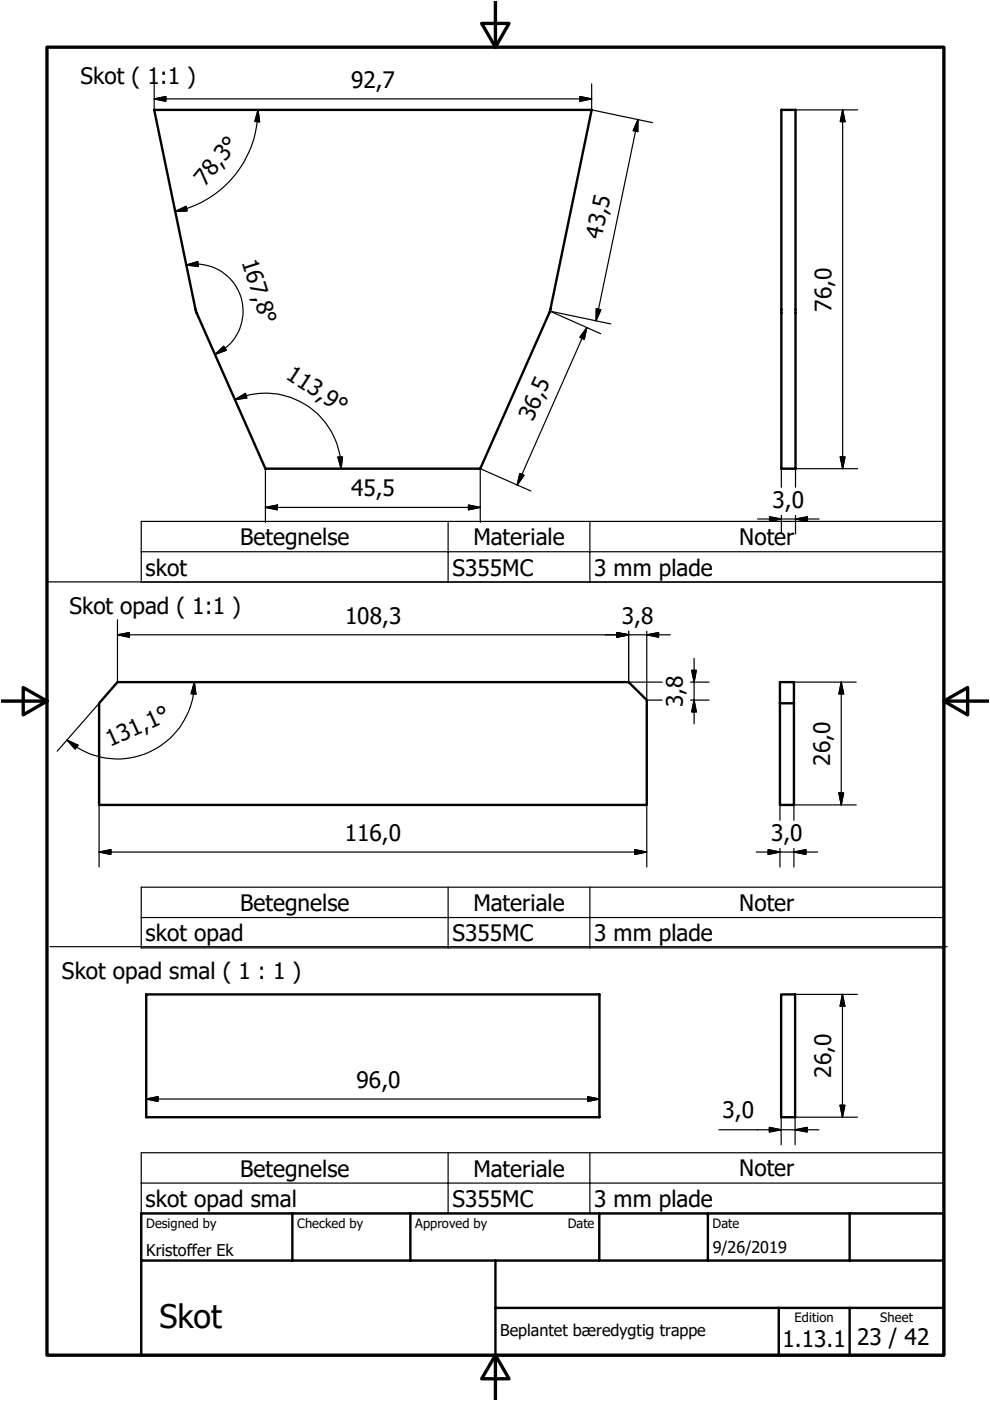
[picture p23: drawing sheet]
<svg xmlns="http://www.w3.org/2000/svg" width="210mm" height="297mm" viewBox="0 0 210 297" stroke-linecap="round" stroke-linejoin="round" font-family="sans-serif">
<defs><g id="words">
<text font-size="6.9" x="33.8" y="281.7">Skot</text>
<g font-size="4.8">
<text x="17.1" y="17.8">Skot ( 1:1 )</text>
<text x="74.4" y="18.6">92,7</text>
<text x="43.5" y="39.6" transform="rotate(-51 43.5 39.6)">78,3°</text>
<text x="127.5" y="50.8" transform="rotate(-78 127.5 50.8)">43,5</text>
<text x="51.2" y="55.5" transform="rotate(72 51.2 55.5)">167,8°</text>
<text x="176.3" y="66.1" transform="rotate(-90 176.3 66.1)">76,0</text>
<text x="60.4" y="80.1" transform="rotate(33 60.4 80.1)">113,9°</text>
<text x="113" y="89.5" transform="rotate(-66 113 89.5)">36,5</text>
<text x="74.4" y="105.2">45,5</text>
<text x="163.8" y="107.7">3,0</text>
<text x="50.9" y="115.6">Betegnelse</text>
<text x="100.4" y="115.6">Materiale</text>
<text x="156.7" y="115.5">Noter</text>
<text x="30.9" y="122.1">skot</text>
<text x="95.9" y="122">S355MC</text>
<text x="126" y="122.1">3 mm plade</text>
<text x="14.7" y="130.1">Skot opad ( 1:1 )</text>
<text x="73.2" y="132.3">108,3</text>
<text x="131.8" y="132.3">3,8</text>
<text x="144.8" y="149.9" transform="rotate(-90 144.8 149.9)">3,8</text>
<text x="23.4" y="158.4" transform="rotate(-24 23.4 158.4)">131,1°</text>
<text x="176" y="162.3" transform="rotate(-90 176 162.3)">26,0</text>
<text x="73.1" y="178.3">116,0</text>
<text x="163.5" y="178.3">3,0</text>
<text x="50.9" y="193.2">Betegnelse</text>
<text x="100.4" y="193.2">Materiale</text>
<text x="156.7" y="193.1">Noter</text>
<text x="30.9" y="199.6">skot opad</text>
<text x="95.9" y="199.6">S355MC</text>
<text x="126" y="199.6">3 mm plade</text>
<text x="13.1" y="207.7">Skot opad smal ( 1 : 1 )</text>
<text x="75.6" y="230.6">96,0</text>
<text x="176.2" y="228.5" transform="rotate(-90 176.2 228.5)">26,0</text>
<text x="153.2" y="237.1">3,0</text>
<text x="50.9" y="249.5">Betegnelse</text>
<text x="100.4" y="249.5">Materiale</text>
<text x="156.7" y="249.4">Noter</text>
<text x="30.9" y="255.9">skot opad smal</text>
<text x="95.9" y="255.8">S355MC</text>
<text x="126" y="255.9">3 mm plade</text>
<text x="165.9" y="285.6">1.13.1</text>
<text x="181.7" y="285.3">23 / 42</text>
</g>
<g font-size="3.4">
<text x="31" y="266.2">Kristoffer Ek</text>
<text x="151.1" y="265.7">9/26/2019</text>
<text x="106.1" y="283.3">Beplantet bæredygtig trappe</text>
</g>
<g font-size="2.7">
<text x="31" y="260.4">Designed by</text>
<text x="63" y="260.4">Checked by</text>
<text x="88.1" y="260.4">Approved by</text>
<text x="120.4" y="260.3">Date</text>
<text x="151.1" y="260.3">Date</text>
<text x="168.5" y="280.4">Edition</text>
<text x="186.6" y="280.4">Sheet</text>
</g>
</g></defs>
<g fill="none" stroke="#000" stroke-width=".51">
<path d="M32.7 23.3h92.7l-8.8 42.7-14.8 33.4h-45.5l-14.8-33.4zM165.7 23.3h3v76.1h-3zM24.9 144.6h108.4l3.8 3.8v22.3h-116.1v-21.6zM165.4 144.6h2.9v26.1h-2.9zM165.4 149.1h2.9M31 210.8h96.1v26.1h-96.1zM165.6 210.8h3v26.1h-3zM29.9 257.3h170.2v30h-170.2zM62 257.3v10M87 257.3v10M127.1 257.3v10M150.1 257.3v10"/>
<path d="M180.1 257.3v10M29.9 267.3h170.2M105 277.3h95.1M105 267.3v20M165.1 277.3v10M180.1 277.3v10"/>
</g>
<path d="M10 10h190.1v277.3h-190.1zM102.1 5h5.8l-2.9 5zM105 .3v9.7M.3 148.6h9.7M4.9 145.8l5.1 2.8-5.1 3zM200.1 148.6l5.1-2.8v5.8zM200.1 148.6h9.5M105 287.3l2.9 5h-5.8zM105 287.3v9.4" fill="none" stroke="#000" stroke-width=".71"/>
<g fill="none" stroke="#000" stroke-width=".25">
<path d="M32.7 17.8v5.5M125.4 17.8v5.5l13 2.7M32.7 21l2.5-.5v1zM32.7 21h92.7M54.7 23.3l.3 2.5h-1zM54.7 23.3a22 22 0 0 1-17.6 21.5M123 20.5l2.4 .5-2.4 .5zM135.3 25.3l-.1 2.6-.9-.2zM135.3 25.3l-8.9 42.7M168.7 23.3h13.1M178.7 23.3l.5 2.5h-1zM178.7 23.3v76.1"/>
<path d="M37.1 44.8l2.3-1.1 .3 1zM39.5 56.2l2.4-.7 .2 1zM39.5 56.2a10.3 10.3 0 0 1 6.8 1 10.1 10.1 0 0 1 1.4 16.7l-2.1 1.3M45.6 75.2l1.8-1.8 .6 .9zM124.4 69.4l-.5 2.5-.9-.4zM124.4 69.4l-14.7 33.4M126.4 65.5l1 .2-1 2.3zM129.5 68.7l-12.9-2.7 10.8 4.8M49.8 84.7l2.2-1.3 .3 1zM49.8 84.7a16 16 0 0 1 22.5 14.7M56.3 99.4v11.4M71.6 96.9h1l-.3 2.5z"/>
<path d="M165.7 99.4v3.9M178.2 96.9h1l-.5 2.5zM181.8 99.4h-13.1v3.9M29.9 117h170.2M56.3 107.6l2.5-.5v1zM56.3 107.6h45.5M95 110.5v12.9M99.3 107.1l2.5 .5-2.5 .5zM110.2 100.4l.9 .4-1.4 2zM112.6 104.1l-10.8-4.7v11.4M125.1 110.5v12.9M160.6 110h13.1"/>
<path d="M163.2 109.6l2.5 .4-2.5 .5zM165.7 109.3v3.9M168.7 110l2.5-.4v.9zM168.7 109.3v3.9M10 123.4h190.2l-.1-12.9h-170.2v12.9M24.9 134.6l2.5-.5v1zM24.9 134.6h117.2M24.9 131.4v13.2M130.8 134.1l2.5 .5-2.5 .5zM133.3 133.8v10.8h7.1M137.1 134.6l2.5-.5v1zM137.1 133.8v14.6h3.3"/>
<path d="M147.2 139.6v13.9M14.2 156.9l2.3 1.1-.6 .8zM21 149.1l-8.9 10.2M41.2 144.6l.3 2.6-1-.1zM41.2 144.6a16.3 16.3 0 0 1-9.6 14.9 16.3 16.3 0 0 1-17.4-2.6M146.4 144.6h3.9M146.4 148.4h3.9M146.7 142.1h.9l-.4 2.5zM147.2 148.4l.4 2.5h-.9zM168.3 144.6h13.2M178.4 144.6l.5 2.5h-1zM178.4 144.6v26.1"/>
<path d="M21 170.7v13.1M137.1 170.7v13.1M165.4 170.7v3.2M165.4 179.9v3.9M168.3 179.9v3.9M177.9 168.1h1l-.5 2.6zM181.5 170.7h-13.2v3.2M21 180.7l2.5-.6v1.1zM21 180.7h116.1M29.9 188.1h170.2v12.9h-170.2zM29.9 194.5h170.2M95 188.1v12.9"/>
<path d="M125.1 188.1v12.9M134.6 180.1l2.5 .6-2.5 .5zM160.3 180.7h13.1M162.9 180.1l2.5 .6-2.5 .5zM168.3 180.7l2.6-.6v1.1zM10.6 200.7h190.2M168.6 210.8h13.2M178.6 210.8l.5 2.5h-1zM178.6 210.8v26.1M31 233l2.5-.5v1zM31 233h96.1M31 229.8v7.1"/>
<path d="M124.6 232.5l2.5 .5-2.5 .5zM127.1 229.8v7.1M152.4 239.5h21.2M163.1 239l2.5 .5-2.5 .5zM165.6 236.9v5.8M168.6 239.5l2.5-.5v1zM178.1 234.3h1l-.5 2.6zM181.8 236.9h-13.2v5.8M29.9 244.4h170.2v12.9h-170.2zM29.9 250.8h170.2M95 244.4v12.9M125.1 244.4v12.9"/>
</g>
<g fill="#000" stroke="#000" stroke-width=".25">
<path d="M32.7 21l2.5-.5v1zM54.7 23.3l.3 2.5h-1zM123 20.5l2.4 .5-2.4 .5zM135.3 25.3l-.1 2.6-.9-.2zM178.7 23.3l.5 2.5h-1zM37.1 44.8l2.3-1.1 .3 1zM39.5 56.2l2.4-.7 .2 1zM45.6 75.2l1.8-1.8 .6 .9zM124.4 69.4l-.5 2.5-.9-.4zM126.4 65.5l1 .2-1 2.3zM49.8 84.7l2.2-1.3 .3 1zM71.6 96.9h1l-.3 2.5z"/>
<path d="M178.2 96.9h1l-.5 2.5zM56.3 107.6l2.5-.5v1zM99.3 107.1l2.5 .5-2.5 .5zM110.2 100.4l.9 .4-1.4 2zM163.2 109.6l2.5 .4-2.5 .5zM168.7 110l2.5-.4v.9zM24.9 134.6l2.5-.5v1zM130.8 134.1l2.5 .5-2.5 .5zM137.1 134.6l2.5-.5v1zM14.2 156.9l2.3 1.1-.6 .8zM41.2 144.6l.3 2.6-1-.1zM146.7 142.1h.9l-.4 2.5z"/>
<path d="M147.2 148.4l.4 2.5h-.9zM178.4 144.6l.5 2.5h-1zM177.9 168.1h1l-.5 2.6zM21 180.7l2.5-.6v1.1zM134.6 180.1l2.5 .6-2.5 .5zM162.9 180.1l2.5 .6-2.5 .5zM168.3 180.7l2.6-.6v1.1zM178.6 210.8l.5 2.5h-1zM31 233l2.5-.5v1zM124.6 232.5l2.5 .5-2.5 .5zM168.6 239.5l2.5-.5v1zM178.1 234.3h1l-.5 2.6z"/>
<path d="M163.1 239l2.5 .5-2.5 .5z"/>
</g>
<use href="#words"/>
</svg>
